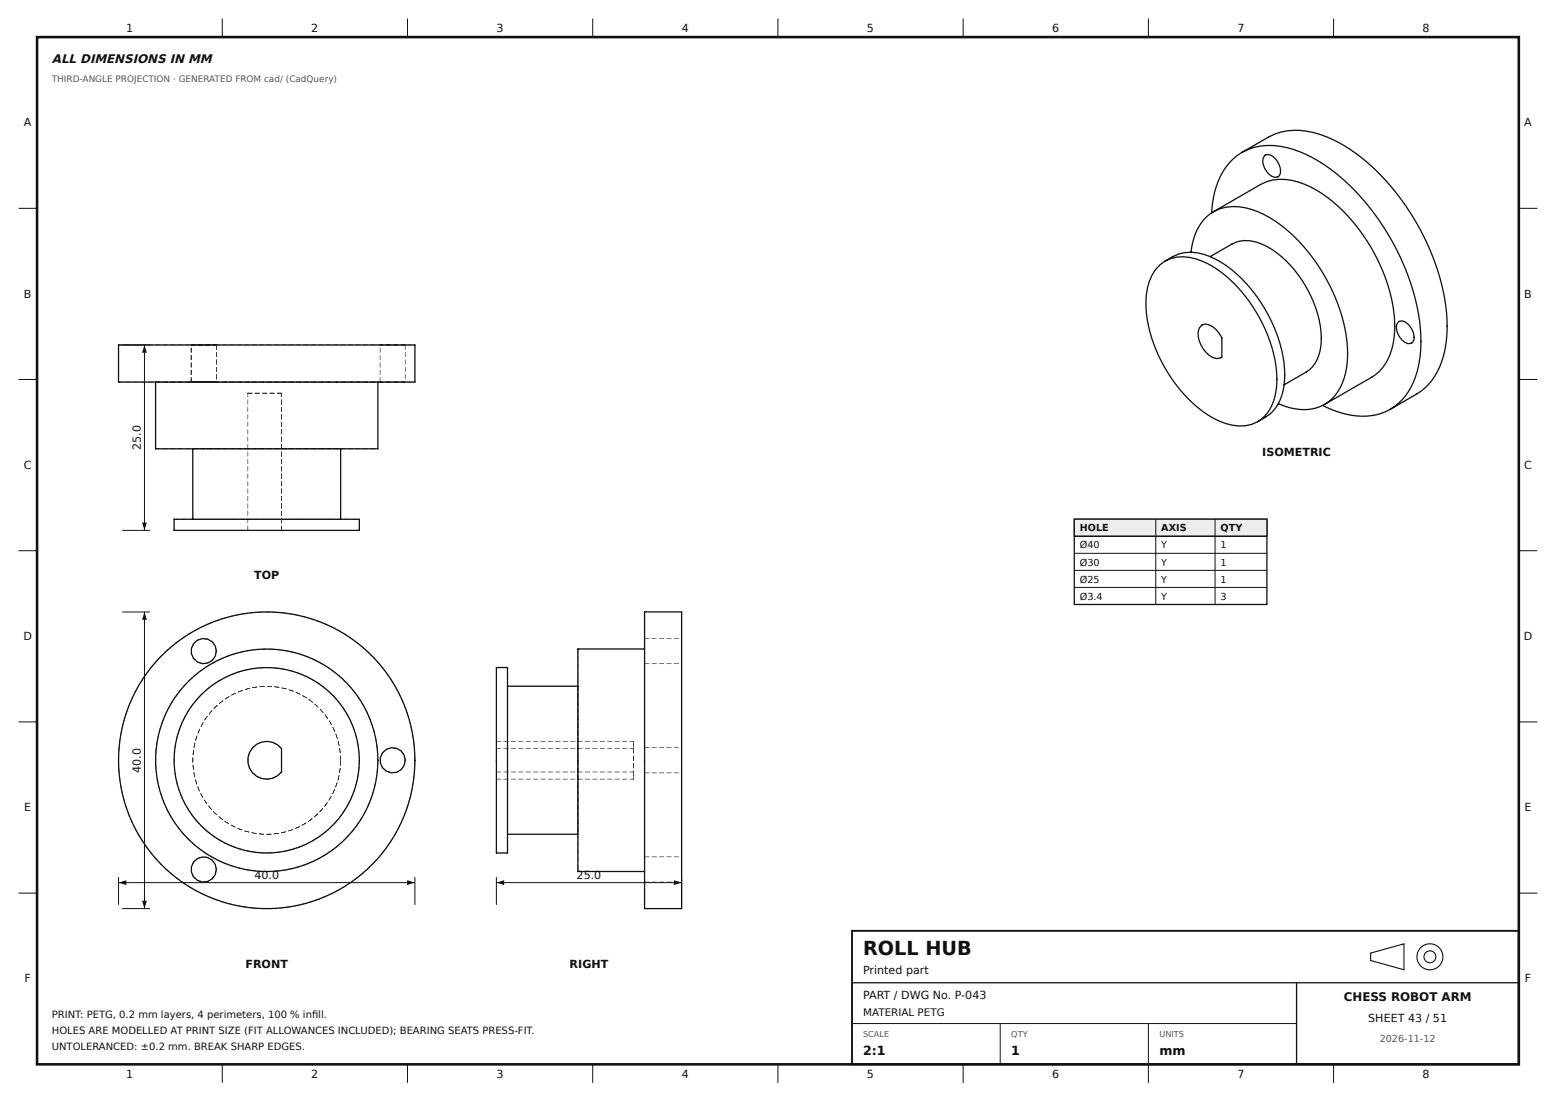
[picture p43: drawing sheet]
<svg xmlns="http://www.w3.org/2000/svg" width="420mm" height="297mm" viewBox="0 0 420 297" stroke-linecap="round" stroke-linejoin="round" font-family="sans-serif">
<defs><g id="words">
<text font-size="5.2" fill="#111" x="232.9" y="257.6">ROLL HUB</text>
<g font-size="3.4" fill="#111">
<text x="232.9" y="284.7">2:1</text>
<text x="272.9" y="284.7">1</text>
<text x="312.9" y="284.7">mm</text>
</g>
<text font-size="3.3" fill="#111" x="14" y="17">ALL DIMENSIONS IN MM</text>
<text font-size="3.2" fill="#111" x="362.7" y="270.1">CHESS ROBOT ARM</text>
<g font-size="3" fill="#111">
<text x="34" y="8.6">1</text>
<text x="84" y="8.6">2</text>
<text x="134" y="8.6">3</text>
<text x="184" y="8.6">4</text>
<text x="234" y="8.6">5</text>
<text x="284" y="8.6">6</text>
<text x="334" y="8.6">7</text>
<text x="383.9" y="8.6">8</text>
<text x="6.5" y="34.1">A</text>
<text x="411.4" y="34.1">A</text>
<text x="6.5" y="80.3">B</text>
<text x="411.4" y="80.3">B</text>
<text x="38" y="121.4" transform="rotate(-90 38 121.4)">25.0</text>
<text x="340.6" y="122.9">ISOMETRIC</text>
<text x="6.4" y="126.5">C</text>
<text x="411.3" y="126.5">C</text>
<text x="68.6" y="156.1">TOP</text>
<text x="6.3" y="172.7">D</text>
<text x="411.2" y="172.7">D</text>
<text x="38" y="208.4" transform="rotate(-90 38 208.4)">40.0</text>
<text x="6.5" y="218.8">E</text>
<text x="411.4" y="218.8">E</text>
<text x="68.6" y="237.1">40.0</text>
<text x="155.6" y="237.1">25.0</text>
<text x="66.2" y="261.1">FRONT</text>
<text x="153.7" y="261.1">RIGHT</text>
<text x="232.9" y="262.7">Printed part</text>
<text x="6.6" y="265">F</text>
<text x="232.9" y="269.6">PART / DWG No. P-043</text>
<text x="411.5" y="265">F</text>
<text x="369.3" y="275.6">SHEET 43 / 51</text>
<text x="34" y="290.9">1</text>
<text x="84" y="290.9">2</text>
<text x="134" y="290.9">3</text>
<text x="184" y="290.9">4</text>
<text x="234" y="290.9">5</text>
<text x="284" y="290.9">6</text>
<text x="334" y="290.9">7</text>
<text x="383.9" y="290.9">8</text>
</g>
<text font-size="2.8" fill="#111" x="232.9" y="274.1">MATERIAL PETG</text>
<g font-size="2.7" fill="#111">
<text x="14" y="274.7">PRINT: PETG, 0.2 mm layers, 4 perimeters, 100 % infll.</text>
<text x="84.2" y="274.7">i</text>
<text x="14" y="278.9">HOLES ARE MODELLED AT PRINT SIZE (FIT ALLOWANCES INCLUDED); BEARING SEATS PRESS-FIT.</text>
<text x="14" y="283.1">UNTOLERANCED: ±0.2 mm. BREAK SHARP EDGES.</text>
</g>
<g font-size="2.6" fill="#111">
<text x="291.4" y="143.4">HOLE</text>
<text x="313.4" y="143.4">AXIS</text>
<text x="329.4" y="143.4">QTY</text>
<text x="291.4" y="148">Ø40</text>
<text x="313.4" y="148">Y</text>
<text x="329.4" y="148">1</text>
<text x="291.4" y="152.6">Ø30</text>
<text x="313.4" y="152.6">Y</text>
<text x="329.4" y="152.6">1</text>
<text x="291.4" y="157.2">Ø25</text>
<text x="291.4" y="161.8">Ø3.4</text>
<text x="313.4" y="157.2">Y</text>
<text x="313.4" y="161.8">Y</text>
<text x="329.4" y="157.2">1</text>
<text x="329.4" y="161.8">3</text>
</g>
<text font-size="2.6" fill="#555" x="372.4" y="281.1">2026-11-12</text>
<text font-size="2.4" fill="#555" x="14" y="22">THIRD-ANGLE PROJECTION · GENERATED FROM cad/ (CadQuery)</text>
<g font-size="2.2" fill="#555">
<text x="232.9" y="279.6">SCALE</text>
<text x="272.9" y="279.6">QTY</text>
<text x="312.9" y="279.6">UNITS</text>
</g>
</g></defs>
<path d="M10 10h399.9v277.1h-399.9z" fill="none" stroke="#111" stroke-width=".7" stroke-linecap="butt"/>
<g fill="none" stroke="#111" stroke-width=".27">
<path d="M60 5v5M110 5v5M160 5v5M209.9 5v5M259.9 5v5M309.9 5v5M359.9 5v5M5 56.2h5M409.9 56.2h5M5 102.4h5M409.9 102.4h5M5 148.6h5"/>
<path d="M409.9 148.6h5M5 194.8h5M409.9 194.8h5M5 240.9h5M409.9 240.9h5M229.9 276.1h120M269.9 276.1v11M309.9 276.1v16M60 287.1v5M110 287.1v5M160 287.1v5M209.9 287.1v5"/>
<path d="M259.9 287.1v5M359.9 287.1v5"/>
</g>
<path d="M229.9 251.1h180v36h-180z" fill="none" stroke="#111" stroke-width=".5"/>
<path d="M229.9 265.1h180M349.9 265.1v22" fill="none" stroke="#111" stroke-width=".35"/>
<g fill="none" stroke="#111" stroke-width=".3">
<path d="M369.9 257.1l9-2.5v7l-9-2.5z"/>
<circle cx="385.9" cy="258.1" r="3.5"/>
<circle cx="385.9" cy="258.1" r="1.6"/>
</g>
<path d="M111.9 203.8l.1 .1v1.3zM111.8 201.8l.1 .1v1.3zM111.6 199.9h.1l.1 1.3zM111.2 197.9h.2l.1 1.3zM110.9 195.9l.3 1.3zM110.4 194l.3 1.3zM109.7 192.1l.5 1.3zM109.1 190.2l.5 1.3zM108.3 188.4l.5 1.2zM107.4 186.6l.6 1.2zM106.4 184.8l.7 1.2zM105.4 183.1l.7 1.2zM104.2 181.4l.8 1.2zM103 179.9l.9 1.1zM101.7 178.3l.9 1.1zM100.3 176.9l1 1zM98.9 175.5l1 1zM97.4 174.2l1 .9zM95.8 173l1.1 .8zM94.2 171.8l1.1 .8zM92.5 170.7l1.2 .8zM90.8 169.7l1.1 .7zM89 168.8l1.2 .7zM87.1 168l1.3 .6zM85.3 167.3l1.2 .5zM83.4 166.7l1.3 .5zM81.4 166.2l1.4 .4zM79.5 165.8l1.3 .3zM77.5 165.4l1.4 .3-1.3-.1zM75.5 165.2l1.4 .2-1.3-.1zM73.5 165.1l1.4 .1h-1.3zM71.5 165l1.4 .1-1.3 .1zM69.5 165.1h1.4l-1.3 .2zM67.5 165.3l1.4-.1-1.3 .2zM65.6 165.5l1.3-.1-1.3 .3zM63.6 165.9l1.3-.2-1.2 .3zM61.7 166.4l1.3-.3-1.3 .4zM59.7 166.9l1.3-.3-1.2 .5zM57.9 167.6l1.2-.4-1.2 .5zM56 168.3l1.3-.4-1.2 .6zM54.2 169.2l1.2-.5-1.1 .6zM52.4 170.1l1.2-.5-1.1 .6zM50.7 171.1l1.2-.6-1.1 .8zM49 172.2l1.2-.6-1.1 .8zM47.4 173.4l1.1-.7-1 .8zM45.9 174.7l1-.8-.9 .9zM44.4 176l1-.8-.9 .9zM43.3 177.1l.6-.5-.9 1zM42.4 178l.2 .1-1 .9zM41.1 179.5l.1 .1-.8 1zM39.9 181.1l.1 .1-.8 1zM38.7 182.7l.2 .1-.8 1.1zM37.7 184.4l.1 .1-.7 1.1zM36.7 186.2l.1 .1-.7 1.1zM35.8 187.9l.1 .2-.6 1.1zM35 189.8l.1 .1-.5 1.1zM34.2 191.6l.2 .1-.5 1.2zM33.6 193.5l.2 .1-.5 1.3zM33.1 195.5l.1 .1-.3 1.2zM32.7 197.4l.1 .1-.3 1.3zM32.3 199.4l.2 .1-.3 1.2zM32.1 201.4l.2 .1-.2 1.2zM32 203.4l.1 .1-.1 1.2zM31.9 205.4h.2l-.1 1.3zM32 207.4h.2v1.3zM32.2 209.4h.1l.1 1.3zM32.4 211.4h.2l.1 1.3zM32.8 213.3l.3 1.4zM33.3 215.3l.4 1.3zM33.8 217.2l.5 1.3zM34.5 219.1l.5 1.3zM35.2 220.9l.6 1.3zM36.1 222.8l.6 1.2zM37 224.5l.7 1.2zM38 226.3l.8 1.1zM39.1 227.9l.8 1.1zM40.3 229.5l.9 1.1zM41.6 231.1l.9 1zM42.9 232.6l1 .9zM44.3 234l1 .9zM45.8 235.3l1.1 .9zM47.3 236.6l1.1 .8zM48.9 237.8l1.2 .8zM50.6 238.9l1.2 .7zM52.3 239.9l1.2 .7zM54.1 240.9l1.2 .6zM55.9 241.7l1.3 .6zM57.8 242.5l1.2 .4zM59.6 243.1l1.3 .5zM61.6 243.7l1.3 .4zM63.5 244.2l1.3 .3zM65.5 244.5l1.3 .3-1.3-.1zM67.5 244.8l1.3 .2-1.3-.1zM69.4 245l1.4 .1h-1.3zM71.4 245l1.4 .1-1.3 .1zM73.4 245h1.4l-1.3 .2zM75.4 244.9l1.4-.1-1.3 .2zM77.4 244.7l1.4-.2-1.3 .3zM79.4 244.3l1.3-.2-1.2 .4zM81.4 243.9l1.3-.2-1.3 .4zM83.3 243.4l1.3-.3-1.2 .4zM85.2 242.8l1.3-.4-1.2 .5zM87 242.1l1.3-.5-1.2 .6zM88.9 241.3l1.2-.5-1.1 .6zM90.7 240.4l1.2-.6-1.1 .7zM92.4 239.4l1.2-.6-1.1 .7zM94.1 238.3l1.1-.7-1 .9zM95.7 237.2l1.1-.8-.9 .9zM97.3 235.9l1.1-.7-1 .9zM98.8 234.6l1-.8-.9 1zM101.1 232.4l.1 .1-.9 .9zM102.4 230.9l.2 .1-1 .9zM103.7 229.3l.1 .1-.8 1zM104.8 227.7l.2 .1-.8 1zM106 226l.1 .1-.8 1.1zM107 224.3l.1 .1-.7 1.1zM107.9 222.5l.1 .1-.6 1.2zM108.7 220.7l.1 .1-.6 1.2zM109.4 218.9h.2l-.6 1.2zM110.1 217h.1l-.5 1.2zM110.6 215l.2 .1-.4 1.2zM111.1 213.1l.1 .1-.3 1.2zM111.4 211.1l.2 .1-.3 1.2zM111.7 209.1l.1 .1-.2 1.3zM111.9 207.1l.1 .1-.2 1.3zM111.9 205.1l.2 .1-.2 1.3zM58.1 233.3l.3 1.3zM56.9 231.8l.4 .2 .5 .8zM55 231.2h1.1l.2 .3-1.2-.2zM53.1 231.6l1.3-.3-1.2 .5zM52.2 232.5l.5-.3-.5 .4-.3 .7zM51.6 233.9h.1v1.3zM51.9 235.8l.7 1.2-.4-.4zM53.1 237.3l1.3 .6-1.1-.3zM55 237.8l1.3-.1-.3 .2-.9 .1zM57.7 236.4l.1 .1-.5 .6-.4 .3 .4-.3zM58.3 234.5l.2 .1-.4 1.2zM109.1 203.8l.3 1.4zM107.9 202.3l.4 .2 .5 .8zM106 201.7l1.1 .1 .2 .2-1.2-.1zM104.1 202.2l1.3-.4-1.2 .5zM103.2 203l.4-.3-.4 .4-.3 .7zM102.6 204.4l.1 .1-.1 1.3zM102.9 206.4l.7 1.1-.4-.3zM104.1 207.9l1.3 .5-1.2-.3zM106 208.4l1.3-.2-.3 .2-.9 .1zM108.7 206.9l.1 .1-.5 .7-.4 .2 .4-.3zM109.3 205.1h.2l-.4 1.3zM58.1 174.4l.3 1.3zM56.9 172.9l.4 .1 .5 .9zM55 172.2l1.1 .1 .2 .2-1.2-.1zM53.1 172.7l1.3-.4-1.2 .6zM52.2 173.6l.5-.3-.5 .3-.3 .8zM51.6 175h.1v1.3zM51.9 176.9l.7 1.1-.4-.3zM53.1 178.4l1.3 .5-1.1-.2zM55 178.9l1.3-.1-.3 .2-.9 .1zM57.7 177.5h.1l-.5 .7-.4 .2 .4-.2zM58.3 175.6l.2 .1-.4 1.2zM101.9 205l.2 .1-.2 1.3zM101.8 207l.2 .1-.2 1.3zM101.7 209l.1 .1-.3 1.3zM101.3 211l.2 .1-.4 1.2zM100.8 212.9l.2 .1-.5 1.2zM100.2 214.9h.2l-.5 1.2zM99.5 216.7l.2 .1-.6 1.2zM98.7 218.5l.1 .1-.6 1.1zM97.7 220.3l.2 .1-.8 1.1zM96.7 222l.1 .1-.8 1zM95.5 223.6l.1 .1-.9 1zM94.2 225.1l.1 .1-.9 .9zM91.9 227.4l1-.8-.8 .9zM90.4 228.7l1.1-.8-1 .9zM88.8 229.9l1.1-.7-1 .8zM87.1 230.9l1.2-.6-1.1 .7zM85.3 231.9l1.2-.6-1.1 .7zM83.5 232.7l1.3-.5-1.2 .6zM81.7 233.4l1.2-.4-1.2 .6zM79.8 234l1.2-.3-1.2 .4zM77.8 234.4l1.3-.1-1.2 .3zM75.8 234.8l1.4-.1-1.3 .2zM73.8 235l1.4-.1-1.3 .2zM71.8 235l1.4 .1-1.3 .1zM69.8 235l1.4 .1h-1.3zM67.9 234.8l1.3 .2-1.3-.1zM65.9 234.4l1.3 .3-1.3-.1zM63.9 234l1.4 .3zM62 233.4l1.3 .4zM60.2 232.6l1.2 .6zM58.4 231.8l1.2 .6zM56.6 230.8l1.2 .7zM54.9 229.8l1.2 .7zM53.3 228.6l1.1 .8zM51.8 227.3l1 .9zM50.4 225.9l.9 .9zM49 224.4l.9 1zM47.8 222.8l.8 1.1zM46.6 221.2l.8 1.1zM45.6 219.5l.7 1.1zM44.7 217.7l.6 1.2zM43.9 215.8l.6 1.3zM43.3 213.9l.5 1.3zM42.8 212l.3 1.3zM42.4 210l.3 1.4zM42.1 208.1h.1l.1 1.3zM41.9 206.1h.2v1.3zM42 204.1h.1l-.1 1.3zM42.1 202.1h.1l-.1 1.3zM42.3 200.1l.2 .1-.3 1.2zM42.7 198.1l.2 .1-.4 1.3zM43.3 196.2l.1 .1-.4 1.2zM43.9 194.3l.2 .1-.5 1.2zM44.7 192.5l.1 .1-.6 1.1zM45.6 190.7l.1 .1-.6 1.1zM46.6 188.9l.1 .2-.7 1zM47.7 187.3l.2 .1-.8 1zM49 185.7l.1 .2-.9 .9zM50.3 184.2l.1 .2-.9 .9zM50.9 183.6l1-.7-.9 .9zM52.3 182.3l1.1-.7-1 .8zM53.9 181l1.1-.6-1 .8zM55.5 179.9l1.2-.6-1.1 .7zM57.2 178.9l1.2-.6-1.1 .7zM59 178l1.2-.5-1.1 .6zM60.8 177.2l1.3-.4-1.2 .5zM62.7 176.5l1.3-.3-1.2 .4zM64.7 175.9l1.3-.2-1.3 .4zM66.6 175.5l1.3-.1-1.2 .3zM68.6 175.2h1.3l-1.2 .2zM70.6 175.1h1.3l-1.3 .1zM72.6 175l1.3 .2h-1.3zM74.6 175.2l1.3 .2-1.3-.1zM76.6 175.4l1.3 .3-1.3-.1zM78.5 175.8l1.3 .3zM80.4 176.3l1.3 .4zM82.3 176.9l1.3 .5zM84.2 177.7l1.2 .6zM86 178.5l1.2 .7zM87.7 179.5l1.2 .8zM89.4 180.6l1.1 .9zM91 181.9l1 .9zM92.5 183.2l1 1zM93.9 184.6l.9 1zM95.2 186.1l.9 1.1zM96.4 187.7l.8 1.1zM97.5 189.4l.7 1.2zM98.5 191.1l.6 1.2zM99.3 192.9l.6 1.3zM100.1 194.8l.5 1.3zM100.7 196.7l.4 1.3zM101.2 198.6l.3 1.3zM101.6 200.6h.1l.1 1.3zM101.8 202.6h.2l-.1 1.3zM101.9 204.6h.1v.6zM91.8 203.8l.2 .1-.1 1.3zM91.6 201.9h.2v1.3zM91.2 199.9l.3 1.3zM90.6 198l.5 1.3zM89.8 196.2l.6 1.2zM88.8 194.4l.7 1.2zM87.7 192.8l.8 1.1zM86.3 191.3l1 1zM84.9 189.9l1 .9zM83.3 188.7l1.1 .8zM81.6 187.6l1.2 .7zM79.8 186.7l1.3 .6zM78 186l1.2 .5zM76 185.5l1.3 .4zM74.1 185.2l1.3 .2h-1.3zM72.1 185.1l1.3 .1h-1.3zM70.1 185.2l1.3-.1-1.3 .2zM68.1 185.5l1.3-.2-1.2 .3zM66.2 185.9l1.3-.2-1.3 .4zM64.3 186.6l1.2-.4-1.1 .6zM62.4 187.5l1.3-.5-1.1 .6zM60.8 188.5l1.1-.6-1 .7zM59.2 189.7l1-.7-.9 .8zM58 190.7l.7-.5-1 1zM57.1 191.6l.2 .2-.9 .9zM55.9 193.2l.1 .1-.8 1zM54.8 194.8l.1 .2-.7 1.1zM53.8 196.6l.2 .1-.6 1.2zM53.1 198.5l.1 .1-.4 1.2zM52.5 200.4l.2 .1-.4 1.2zM52.2 202.4h.1l-.2 1.3zM52 204.4h.1l-.1 1.3zM52 206.4h.2v1.3zM52.2 208.3l.2 .1 .2 1.3zM52.7 210.3l.4 1.3zM53.3 212.2l.6 1.2zM54.1 214l.7 1.2zM55.1 215.8l.8 1.1zM56.3 217.4l.9 1zM57.6 218.9l1 1zM59 220.3l1.1 .8zM60.6 221.5l1.2 .7zM62.3 222.5l1.2 .7-1-.4zM64.1 223.4l1.3 .5zM66 224.1l1.3 .4zM67.9 224.6l1.4 .3-1.3-.2zM69.9 224.9l1.3 .1h-1.2zM71.9 225h1.3l-1.2 .1zM73.9 224.9l1.3-.1-1.2 .2zM75.9 224.6l1.3-.2-1.3 .3zM77.8 224.1l1.3-.4-1.2 .5zM79.7 223.4l1.2-.5-1.1 .7zM81.5 222.5l1.2-.5-1.1 .7zM83.2 221.5l1.1-.7-1 .8zM84.8 220.3l1-.8-.9 .9zM87 218l.2 .2-1 .9zM88.2 216.5l.2 .1-.8 1zM89.3 214.8l.2 .1-.8 1zM90.2 213l.2 .1-.7 1.1zM90.9 211.1l.2 .1-.5 1.2zM91.4 209.2l.2 .1-.4 1.2zM91.8 207.2l.1 .1-.3 1.2zM91.9 205.2l.1 .1-.1 1.3zM91.8 203.8l.2 .1-.1 1.3zM91.6 201.9h.2v1.3zM91.2 199.9l.3 1.3zM90.6 198l.5 1.3zM89.8 196.2l.6 1.2zM88.8 194.4l.7 1.2zM87.7 192.8l.8 1.1zM86.3 191.3l1 1zM84.9 189.9l1 .9zM83.3 188.7l1.1 .8zM81.6 187.6l1.2 .7zM79.8 186.7l1.3 .6zM78 186l1.2 .5zM76 185.5l1.3 .4zM74.1 185.2l1.3 .2h-1.3zM72.1 185.1l1.3 .1h-1.3zM70.1 185.2l1.3-.1-1.3 .2zM68.1 185.5l1.3-.2-1.2 .3zM66.2 185.9l1.3-.2-1.3 .4zM64.3 186.6l1.2-.4-1.1 .6zM62.4 187.5l1.3-.5-1.1 .6zM60.8 188.5l1.1-.6-1 .7zM59.2 189.7l1-.7-.9 .8zM58 190.7l.7-.5-1 1zM57.1 191.6l.2 .2-.9 .9zM55.9 193.2l.1 .1-.8 1zM54.8 194.8l.1 .2-.7 1.1zM53.8 196.6l.2 .1-.6 1.2zM53.1 198.5l.1 .1-.4 1.2zM52.5 200.4l.2 .1-.4 1.2zM52.2 202.4h.1l-.2 1.3zM52 204.4h.1l-.1 1.3zM52 206.4h.2v1.3zM52.2 208.3l.2 .1 .2 1.3zM52.7 210.3l.4 1.3zM53.3 212.2l.6 1.2zM54.1 214l.7 1.2zM55.1 215.8l.8 1.1zM56.3 217.4l.9 1zM57.6 218.9l1 1zM59 220.3l1.1 .8zM60.6 221.5l1.2 .7zM62.3 222.5l1.2 .7-1-.4zM64.1 223.4l1.3 .5zM66 224.1l1.3 .4zM67.9 224.6l1.4 .3-1.3-.2zM69.9 224.9l1.3 .1h-1.2zM71.9 225h1.3l-1.2 .1zM73.9 224.9l1.3-.1-1.2 .2zM75.9 224.6l1.3-.2-1.3 .3zM77.8 224.1l1.3-.4-1.2 .5zM79.7 223.4l1.2-.5-1.1 .7zM81.5 222.5l1.2-.5-1.1 .7zM83.2 221.5l1.1-.7-1 .8zM84.8 220.3l1-.8-.9 .9zM87 218l.2 .2-1 .9zM88.2 216.5l.2 .1-.8 1zM89.3 214.8l.2 .1-.8 1zM90.2 213l.2 .1-.7 1.1zM90.9 211.1l.2 .1-.5 1.2zM91.4 209.2l.2 .1-.4 1.2zM91.8 207.2l.1 .1-.3 1.2zM91.9 205.2l.1 .1-.1 1.3zM96.9 203.8l.1 .1v1.3zM96.7 201.9h.1l.1 1.3zM96.3 199.9h.2l.2 1.3zM95.9 197.9l.4 1.3zM95.2 196l.5 1.3zM94.4 194.2l.6 1.2zM93.5 192.4l.7 1.2zM92.4 190.7l.8 1.2zM91.2 189.1l.9 1.1zM89.9 187.7l.9 1zM88.4 186.3l1 .9zM86.9 185l1.1 .9zM85.2 183.9l1.2 .8zM83.5 182.9l1.2 .7zM81.7 182l1.2 .6zM79.8 181.3l1.3 .5zM77.9 180.8l1.3 .4zM76 180.4l1.3 .3-1.3-.2zM74 180.1l1.3 .2h-1.3zM72 180l1.3 .1-1.3 .1zM70 180.1h1.3l-1.3 .2zM68 180.4l1.3-.2-1.2 .3zM66 180.7l1.4-.2-1.3 .4zM64.1 181.3l1.3-.3-1.2 .4zM62.2 182l1.3-.4-1.2 .5zM60.4 182.8l1.3-.5-1.2 .7zM58.7 183.8l1.2-.6-1.1 .8zM57.1 184.9l1.1-.6-1 .8zM55.5 186.2l1-.8-.9 .9zM54.4 187.2l.6-.5-1 1zM53.5 188.2l.1 .1-.9 .9zM52.2 189.7l.1 .1-.8 1zM51 191.3l.2 .1-.8 1.1zM50 193l.1 .1-.6 1.1zM49.1 194.8l.2 .1-.6 1.2zM48.4 196.7l.1 .1-.5 1.2zM47.8 198.6l.1 .1-.4 1.2zM47.4 200.5l.1 .1-.3 1.3zM47.1 202.5l.1 .1-.2 1.3zM46.9 204.5l.2 .1-.1 1.3zM47 206.5l.1 .1v1.3zM47.2 208.5l.1 .1 .1 1.2zM47.6 210.5l.3 1.3zM48.1 212.4l.4 1.3zM48.7 214.3l.6 1.2zM49.5 216.1l.7 1.2zM50.5 217.9l.7 1.1zM51.6 219.5l.8 1.1zM52.8 221.1l.9 1.1zM54.1 222.6l1 1zM55.6 224l1.1 .8zM57.2 225.2l1.1 .8zM58.8 226.3l1.2 .7zM60.6 227.3l1.2 .6zM62.4 228.2l1.3 .5zM64.3 228.8l1.3 .5zM66.2 229.4l1.3 .3zM68.2 229.7l1.3 .3-1.3-.1zM70.1 230l1.4 .1h-1.3zM72.1 230l1.4 .1-1.3 .1zM74.1 229.9h1.4l-1.3 .2zM76.1 229.7l1.3-.2-1.2 .3zM78.1 229.2l1.3-.2-1.2 .4zM80 228.7l1.3-.4-1.2 .5zM81.8 228l1.3-.5-1.2 .6zM83.6 227.1l1.2-.6-1 .7zM85.4 226.1l1.1-.7-1 .8zM87 224.9l1.1-.7-1 .9zM88.6 223.7l1-.8-.9 .9zM90.8 221.4l.1 .1-.9 .9zM92 219.8l.2 .2-.9 .9zM93.2 218.2l.1 .1-.8 1zM94.2 216.4l.1 .1-.7 1.1zM95 214.6l.1 .1-.6 1.2zM95.7 212.8h.1l-.5 1.2zM96.2 210.8l.2 .1-.4 1.2zM96.6 208.9h.2l-.4 1.3zM96.8 206.9l.2 .1-.2 1.2zM96.9 205l.2 .1-.2 1.1zM75 201.1l1 .9zM73.3 200.1l1.2 .6zM71.3 200l.8-.1 .5 .2-1.2 .1zM69.4 200.6l1.3-.4-1.2 .6zM68.1 201.6l.8-.5-.9 1zM67.5 202.6l.1 .1-.2 .2-.3 .9zM66.9 204.5h.1l-.1 1.3zM67.1 206.4l.5 1.3-.3-.4zM68 208.2l1 1-.9-.6zM69.5 209.5l1.2 .6zM71.4 210l1.3 .1-.6 .2-.7-.1zM73.3 209.9l1.3-.5-1 .6zM75.1 209l.9-.8-.8 .9zM75.9 201.9h.2l-.1 1.3zM75.9 203.9h.2l-.1 1.3zM75.9 205.9h.2l-.1 1.3zM75.9 207.9h.2l-.1 .5z" fill="#333"/>
<g fill="none" stroke="#111" stroke-width=".35">
<path d="M68.2 201.7a5.1 5.1 0 0 1 7.8 .2v6.4a5.1 5.1 0 0 1-7.3 .7 5.1 5.1 0 0 1-.5-7.3z"/>
<circle cx="55" cy="175.6" r="3.4"/>
<circle cx="72" cy="205.1" r="40"/>
<circle cx="72" cy="205.1" r="30"/>
<circle cx="72" cy="205.1" r="25"/>
<circle cx="106" cy="205.1" r="3.4"/>
<circle cx="55" cy="234.6" r="3.4"/>
</g>
<path d="M31.9 93l1.4 .1-1.3 .1zM33.9 93l1.4 .1-1.3 .1zM35.9 93l1.4 .1-1.3 .1zM37.9 93l1.4 .1-1.3 .1zM39.9 93l1.4 .1-1.3 .1zM41.9 93l1.4 .1-1.3 .1zM43.9 93l1.4 .1-1.3 .1zM45.9 93l1.4 .1-1.3 .1zM47.9 93l1.4 .1-1.3 .1zM49.9 93l1.4 .1-1.3 .1zM51.9 93l1.4 .1-1.3 .1zM53.9 93l1.4 .1-1.3 .1zM55.9 93l1.4 .1-1.3 .1zM57.9 93l1.4 .1-1.3 .1zM59.9 93l1.4 .1-1.3 .1zM61.9 93l1.4 .1-1.3 .1zM63.9 93l1.4 .1-1.3 .1zM65.9 93l1.4 .1-1.3 .1zM67.9 93l1.4 .1-1.3 .1zM69.9 93l1.4 .1-1.3 .1zM71.9 93l1.4 .1-1.3 .1zM73.9 93l1.4 .1-1.3 .1zM75.9 93l1.4 .1-1.3 .1zM77.9 93l1.4 .1-1.3 .1zM79.9 93l1.4 .1-1.3 .1zM81.9 93l1.4 .1-1.3 .1zM83.9 93l1.4 .1-1.3 .1zM85.9 93l1.4 .1-1.3 .1zM87.9 93l1.4 .1-1.3 .1zM89.9 93l1.4 .1-1.3 .1zM91.9 93l1.4 .1-1.3 .1zM93.9 93l1.4 .1-1.3 .1zM95.9 93l1.4 .1-1.3 .1zM97.9 93l1.4 .1-1.3 .1zM99.9 93l1.4 .1-1.3 .1zM101.9 93l1.4 .1-1.3 .1zM103.9 93l1.4 .1-1.3 .1zM105.9 93l1.4 .1-1.3 .1zM107.9 93l1.4 .1-1.3 .1zM109.9 93l1.4 .1-1.3 .1zM57.1 93l1.4 .1-1.3 .1zM55.1 93l1.4 .1-1.3 .1zM53.1 93l1.4 .1-1.3 .1zM51.5 93l1 .1-.9 .1zM51.5 93l1.4 .1-1.3 .1zM53.5 93l1.4 .1-1.3 .1zM55.5 93l1.4 .1-1.3 .1zM57.5 93l1 .1-.9 .1zM108.1 93l1.4 .1-1.3 .1zM106.1 93l1.4 .1-1.3 .1zM104.1 93l1.4 .1-1.3 .1zM102.5 93l1 .1-.9 .1zM102.5 93l1.4 .1-1.3 .1zM104.5 93l1.4 .1-1.3 .1zM106.5 93l1.4 .1-1.3 .1zM108.5 93l1 .1-.9 .1zM57.1 93l1.4 .1-1.3 .1zM55.1 93l1.4 .1-1.3 .1zM53.1 93l1.4 .1-1.3 .1zM51.5 93l1 .1-.9 .1zM51.5 93l1.4 .1-1.3 .1zM53.5 93l1.4 .1-1.3 .1zM55.5 93l1.4 .1-1.3 .1zM57.5 93l1 .1-.9 .1zM31.9 103l1.4 .1-1.3 .1zM33.9 103l1.4 .1-1.3 .1zM35.9 103l1.4 .1-1.3 .1zM37.9 103l1.4 .1-1.3 .1zM39.9 103l1.4 .1-1.3 .1zM41.9 103l1.4 .1-1.3 .1zM43.9 103l1.4 .1-1.3 .1zM45.9 103l1.4 .1-1.3 .1zM47.9 103l1.4 .1-1.3 .1zM49.9 103l1.4 .1-1.3 .1zM51.9 103l1.4 .1-1.3 .1zM53.9 103l1.4 .1-1.3 .1zM55.9 103l1.4 .1-1.3 .1zM57.9 103l1.4 .1-1.3 .1zM59.9 103l1.4 .1-1.3 .1zM61.9 103l1.4 .1-1.3 .1zM63.9 103l1.4 .1-1.3 .1zM65.9 103l1.4 .1-1.3 .1zM67.9 103l1.4 .1-1.3 .1zM69.9 103l1.4 .1-1.3 .1zM71.9 103l1.4 .1-1.3 .1zM73.9 103l1.4 .1-1.3 .1zM75.9 103l1.4 .1-1.3 .1zM77.9 103l1.4 .1-1.3 .1zM79.9 103l1.4 .1-1.3 .1zM81.9 103l1.4 .1-1.3 .1zM83.9 103l1.4 .1-1.3 .1zM85.9 103l1.4 .1-1.3 .1zM87.9 103l1.4 .1-1.3 .1zM89.9 103l1.4 .1-1.3 .1zM91.9 103l1.4 .1-1.3 .1zM93.9 103l1.4 .1-1.3 .1zM95.9 103l1.4 .1-1.3 .1zM97.9 103l1.4 .1-1.3 .1zM99.9 103l1.4 .1-1.3 .1zM101.9 103l1.4 .1-1.3 .1zM103.9 103l1.4 .1-1.3 .1zM105.9 103l1.4 .1-1.3 .1zM107.9 103l1.4 .1-1.3 .1zM109.9 103l1.4 .1-1.3 .1zM58.3 93l.2 .1-.1 1.3zM58.3 95l.2 .1-.1 1.3zM58.3 97l.2 .1-.1 1.3zM58.3 99l.2 .1-.1 1.3zM58.3 101l.2 .1-.1 1.3zM57.1 103l1.4 .1-1.3 .1zM55.1 103l1.4 .1-1.3 .1zM53.1 103l1.4 .1-1.3 .1zM51.5 103l1 .1-.9 .1zM51.5 103l1.4 .1-1.3 .1zM53.5 103l1.4 .1-1.3 .1zM55.5 103l1.4 .1-1.3 .1zM57.5 103l1 .1-.9 .1zM109.3 93l.2 .1-.1 1.3zM109.3 95l.2 .1-.1 1.3zM109.3 97l.2 .1-.1 1.3zM109.3 99l.2 .1-.1 1.3zM109.3 101l.2 .1-.1 1.3zM108.1 103l1.4 .1-1.3 .1zM106.1 103l1.4 .1-1.3 .1zM104.1 103l1.4 .1-1.3 .1zM102.5 103l1 .1-.9 .1zM102.5 103l1.4 .1-1.3 .1zM104.5 103l1.4 .1-1.3 .1zM106.5 103l1.4 .1-1.3 .1zM108.5 103l1 .1-.9 .1zM58.3 93l.2 .1-.1 1.3zM58.3 95l.2 .1-.1 1.3zM58.3 97l.2 .1-.1 1.3zM58.3 99l.2 .1-.1 1.3zM58.3 101l.2 .1-.1 1.3zM57.1 103l1.4 .1-1.3 .1zM55.1 103l1.4 .1-1.3 .1zM53.1 103l1.4 .1-1.3 .1zM51.5 103l1 .1-.9 .1zM51.5 103l1.4 .1-1.3 .1zM53.5 103l1.4 .1-1.3 .1zM55.5 103l1.4 .1-1.3 .1zM57.5 103l1 .1-.9 .1zM100.7 103l1.4 .1-1.3 .1zM98.7 103l1.4 .1-1.3 .1zM96.7 103l1.4 .1-1.3 .1zM94.7 103l1.4 .1-1.3 .1zM92.7 103l1.4 .1-1.3 .1zM90.7 103l1.4 .1-1.3 .1zM88.7 103l1.4 .1-1.3 .1zM86.7 103l1.4 .1-1.3 .1zM84.7 103l1.4 .1-1.3 .1zM82.7 103l1.4 .1-1.3 .1zM80.7 103l1.4 .1-1.3 .1zM78.7 103l1.4 .1-1.3 .1zM76.7 103l1.4 .1-1.3 .1zM74.7 103l1.4 .1-1.3 .1zM72.7 103l1.4 .1-1.3 .1zM70.7 103l1.4 .1-1.3 .1zM68.7 103l1.4 .1-1.3 .1zM66.7 103l1.4 .1-1.3 .1zM64.7 103l1.4 .1-1.3 .1zM62.7 103l1.4 .1-1.3 .1zM60.7 103l1.4 .1-1.3 .1zM58.7 103l1.4 .1-1.3 .1zM56.7 103l1.4 .1-1.3 .1zM54.7 103l1.4 .1-1.3 .1zM52.7 103l1.4 .1-1.3 .1zM50.7 103l1.4 .1-1.3 .1zM48.7 103l1.4 .1-1.3 .1zM46.7 103l1.4 .1-1.3 .1zM44.7 103l1.4 .1-1.3 .1zM42.7 103l1.4 .1-1.3 .1zM41.9 103l1.4 .1-1.3 .1zM43.9 103l1.4 .1-1.3 .1zM45.9 103l1.4 .1-1.3 .1zM47.9 103l1.4 .1-1.3 .1zM49.9 103l1.4 .1-1.3 .1zM51.9 103l1.4 .1-1.3 .1zM53.9 103l1.4 .1-1.3 .1zM55.9 103l1.4 .1-1.3 .1zM57.9 103l1.4 .1-1.3 .1zM59.9 103l1.4 .1-1.3 .1zM61.9 103l1.4 .1-1.3 .1zM63.9 103l1.4 .1-1.3 .1zM65.9 103l1.4 .1-1.3 .1zM67.9 103l1.4 .1-1.3 .1zM69.9 103l1.4 .1-1.3 .1zM71.9 103l1.4 .1-1.3 .1zM73.9 103l1.4 .1-1.3 .1zM75.9 103l1.4 .1-1.3 .1zM77.9 103l1.4 .1-1.3 .1zM79.9 103l1.4 .1-1.3 .1zM81.9 103l1.4 .1-1.3 .1zM83.9 103l1.4 .1-1.3 .1zM85.9 103l1.4 .1-1.3 .1zM87.9 103l1.4 .1-1.3 .1zM89.9 103l1.4 .1-1.3 .1zM91.9 103l1.4 .1-1.3 .1zM93.9 103l1.4 .1-1.3 .1zM95.9 103l1.4 .1-1.3 .1zM97.9 103l1.4 .1-1.3 .1zM99.9 103l1.4 .1-1.3 .1zM41.9 121l1.4 .1-1.3 .1zM43.9 121l1.4 .1-1.3 .1zM45.9 121l1.4 .1-1.3 .1zM47.9 121l1.4 .1-1.3 .1zM49.9 121l1.4 .1-1.3 .1zM51.9 121l1.4 .1-1.3 .1zM53.9 121l1.4 .1-1.3 .1zM55.9 121l1.4 .1-1.3 .1zM57.9 121l1.4 .1-1.3 .1zM59.9 121l1.4 .1-1.3 .1zM61.9 121l1.4 .1-1.3 .1zM63.9 121l1.4 .1-1.3 .1zM65.9 121l1.4 .1-1.3 .1zM67.9 121l1.4 .1-1.3 .1zM69.9 121l1.4 .1-1.3 .1zM71.9 121l1.4 .1-1.3 .1zM73.9 121l1.4 .1-1.3 .1zM75.9 121l1.4 .1-1.3 .1zM77.9 121l1.4 .1-1.3 .1zM79.9 121l1.4 .1-1.3 .1zM81.9 121l1.4 .1-1.3 .1zM83.9 121l1.4 .1-1.3 .1zM85.9 121l1.4 .1-1.3 .1zM87.9 121l1.4 .1-1.3 .1zM89.9 121l1.4 .1-1.3 .1zM91.9 121l1.4 .1-1.3 .1zM93.9 121l1.4 .1-1.3 .1zM95.9 121l1.4 .1-1.3 .1zM97.9 121l1.4 .1-1.3 .1zM99.9 121l1.4 .1-1.3 .1zM90.7 121l1.3 .1-1.3 .1zM88.7 121l1.3 .1-1.3 .1zM86.7 121l1.3 .1-1.3 .1zM84.7 121l1.3 .1-1.3 .1zM82.7 121l1.3 .1-1.3 .1zM80.7 121l1.3 .1-1.3 .1zM78.7 121l1.3 .1-1.3 .1zM76.7 121l1.3 .1-1.3 .1zM74.7 121l1.3 .1-1.3 .1zM72.7 121l1.3 .1-1.3 .1zM70.7 121l1.3 .1-1.3 .1zM68.7 121l1.3 .1-1.3 .1zM66.7 121l1.3 .1-1.3 .1zM64.7 121l1.3 .1-1.3 .1zM62.7 121l1.3 .1-1.3 .1zM60.7 121l1.3 .1-1.3 .1zM58.7 121l1.3 .1-1.3 .1zM56.7 121l1.3 .1-1.3 .1zM54.7 121l1.3 .1-1.3 .1zM52.7 121l1.3 .1-1.3 .1zM52 121l1.3 .1-1.3 .1zM54 121l1.3 .1-1.3 .1zM56 121l1.3 .1-1.3 .1zM58 121l1.3 .1-1.3 .1zM60 121l1.3 .1-1.3 .1zM62 121l1.3 .1-1.3 .1zM64 121l1.3 .1-1.3 .1zM66 121l1.3 .1-1.3 .1zM68 121l1.3 .1-1.3 .1zM70 121l1.3 .1-1.3 .1zM72 121l1.3 .1-1.3 .1zM74 121l1.3 .1-1.3 .1zM76 121l1.3 .1-1.3 .1zM78 121l1.3 .1-1.3 .1zM80 121l1.3 .1-1.3 .1zM82 121l1.3 .1-1.3 .1zM84 121l1.3 .1-1.3 .1zM86 121l1.3 .1-1.3 .1zM88 121l1.3 .1-1.3 .1zM90 121l1.3 .1-1.3 .1zM90.7 140l1.3 .1-1.3 .1zM88.7 140l1.3 .1-1.3 .1zM86.7 140l1.3 .1-1.3 .1zM84.7 140l1.3 .1-1.3 .1zM82.7 140l1.3 .1-1.3 .1zM80.7 140l1.3 .1-1.3 .1zM78.7 140l1.3 .1-1.3 .1zM76.7 140l1.3 .1-1.3 .1zM74.7 140l1.3 .1-1.3 .1zM72.7 140l1.3 .1-1.3 .1zM70.7 140l1.3 .1-1.3 .1zM68.7 140l1.3 .1-1.3 .1zM66.7 140l1.3 .1-1.3 .1zM64.7 140l1.3 .1-1.3 .1zM62.7 140l1.3 .1-1.3 .1zM60.7 140l1.3 .1-1.3 .1zM58.7 140l1.3 .1-1.3 .1zM56.7 140l1.3 .1-1.3 .1zM54.7 140l1.3 .1-1.3 .1zM52.7 140l1.3 .1-1.3 .1zM52 140l1.3 .1-1.3 .1zM54 140l1.3 .1-1.3 .1zM56 140l1.3 .1-1.3 .1zM58 140l1.3 .1-1.3 .1zM60 140l1.3 .1-1.3 .1zM62 140l1.3 .1-1.3 .1zM64 140l1.3 .1-1.3 .1zM66 140l1.3 .1-1.3 .1zM68 140l1.3 .1-1.3 .1zM70 140l1.3 .1-1.3 .1zM72 140l1.3 .1-1.3 .1zM74 140l1.3 .1-1.3 .1zM76 140l1.3 .1-1.3 .1zM78 140l1.3 .1-1.3 .1zM80 140l1.3 .1-1.3 .1zM82 140l1.3 .1-1.3 .1zM84 140l1.3 .1-1.3 .1zM86 140l1.3 .1-1.3 .1zM88 140l1.3 .1-1.3 .1zM90 140l1.3 .1-1.3 .1zM46.9 140l1.4 .1-1.3 .1zM48.9 140l1.4 .1-1.3 .1zM50.9 140l1.4 .1-1.3 .1zM52.9 140l1.4 .1-1.3 .1zM54.9 140l1.4 .1-1.3 .1zM56.9 140l1.4 .1-1.3 .1zM58.9 140l1.4 .1-1.3 .1zM60.9 140l1.4 .1-1.3 .1zM62.9 140l1.4 .1-1.3 .1zM64.9 140l1.4 .1-1.3 .1zM66.9 140l1.4 .1-1.3 .1zM68.9 140l1.4 .1-1.3 .1zM70.9 140l1.4 .1-1.3 .1zM72.9 140l1.4 .1-1.3 .1zM74.9 140l1.4 .1-1.3 .1zM76.9 140l1.4 .1-1.3 .1zM78.9 140l1.4 .1-1.3 .1zM80.9 140l1.4 .1-1.3 .1zM82.9 140l1.4 .1-1.3 .1zM84.9 140l1.4 .1-1.3 .1zM86.9 140l1.4 .1-1.3 .1zM88.9 140l1.4 .1-1.3 .1zM90.9 140l1.4 .1-1.3 .1zM92.9 140l1.4 .1-1.3 .1zM94.9 140l1.4 .1-1.3 .1zM46.9 143l1.4 .1-1.3 .1zM48.9 143l1.4 .1-1.3 .1zM50.9 143l1.4 .1-1.3 .1zM52.9 143l1.4 .1-1.3 .1zM54.9 143l1.4 .1-1.3 .1zM56.9 143l1.4 .1-1.3 .1zM58.9 143l1.4 .1-1.3 .1zM60.9 143l1.4 .1-1.3 .1zM62.9 143l1.4 .1-1.3 .1zM64.9 143l1.4 .1-1.3 .1zM66.9 143l1.4 .1-1.3 .1zM68.9 143l1.4 .1-1.3 .1zM70.9 143l1.4 .1-1.3 .1zM72.9 143l1.4 .1-1.3 .1zM74.9 143l1.4 .1-1.3 .1zM76.9 143l1.4 .1-1.3 .1zM78.9 143l1.4 .1-1.3 .1zM80.9 143l1.4 .1-1.3 .1zM82.9 143l1.4 .1-1.3 .1zM84.9 143l1.4 .1-1.3 .1zM86.9 143l1.4 .1-1.3 .1zM88.9 143l1.4 .1-1.3 .1zM90.9 143l1.4 .1-1.3 .1zM92.9 143l1.4 .1-1.3 .1zM94.9 143l1.4 .1-1.3 .1zM74.7 143l1.4 .1-1.3 .1zM72.7 143l1.4 .1-1.3 .1zM70.7 143l1.4 .1-1.3 .1zM68.7 143l1.4 .1-1.3 .1zM66.8 143l1.3 .1-1.2 .1zM66.8 143l1.4 .1-1.3 .1zM68.8 143l1.4 .1-1.3 .1zM70.8 143l1.4 .1-1.3 .1zM72.8 143l1.4 .1-1.3 .1zM74.8 143l1.3 .1-1.2 .1zM74.7 106l1.4 .1-1.3 .1zM72.7 106l1.4 .1-1.3 .1zM70.7 106l1.4 .1-1.3 .1zM68.7 106l1.4 .1-1.3 .1zM66.8 106l1.3 .1-1.2 .1zM66.8 106l1.4 .1-1.3 .1zM68.8 106l1.4 .1-1.3 .1zM70.8 106l1.4 .1-1.3 .1zM72.8 106l1.4 .1-1.3 .1zM74.8 106l1.3 .1-1.2 .1zM75.9 141.8l.2 .1-.1 1.3zM75.9 139.8l.2 .1-.1 1.3zM75.9 137.8l.2 .1-.1 1.3zM75.9 135.8l.2 .1-.1 1.3zM75.9 133.8l.2 .1-.1 1.3zM75.9 131.8l.2 .1-.1 1.3zM75.9 129.8l.2 .1-.1 1.3zM75.9 127.8l.2 .1-.1 1.3zM75.9 125.8l.2 .1-.1 1.3zM75.9 123.8l.2 .1-.1 1.3zM75.9 121.8l.2 .1-.1 1.3zM75.9 119.8l.2 .1-.1 1.3zM75.9 117.8l.2 .1-.1 1.3zM75.9 115.8l.2 .1-.1 1.3zM75.9 113.8l.2 .1-.1 1.3zM75.9 111.8l.2 .1-.1 1.3zM75.9 109.8l.2 .1-.1 1.3zM75.9 107.8l.2 .1-.1 1.3zM75.9 106l.2 .1-.1 1.1zM75.9 141.8l.2 .1-.1 1.3zM75.9 139.8l.2 .1-.1 1.3zM75.9 137.8l.2 .1-.1 1.3zM75.9 135.8l.2 .1-.1 1.3zM75.9 133.8l.2 .1-.1 1.3zM75.9 131.8l.2 .1-.1 1.3zM75.9 129.8l.2 .1-.1 1.3zM75.9 127.8l.2 .1-.1 1.3zM75.9 125.8l.2 .1-.1 1.3zM75.9 123.8l.2 .1-.1 1.3zM75.9 121.8l.2 .1-.1 1.3zM75.9 119.8l.2 .1-.1 1.3zM75.9 117.8l.2 .1-.1 1.3zM75.9 115.8l.2 .1-.1 1.3zM75.9 113.8l.2 .1-.1 1.3zM75.9 111.8l.2 .1-.1 1.3zM75.9 109.8l.2 .1-.1 1.3zM75.9 107.8l.2 .1-.1 1.3zM75.9 106l.2 .1-.1 1.1zM51.5 101.8l.2 .1-.1 1.3zM51.5 99.8l.2 .1-.1 1.3zM51.5 97.8l.2 .1-.1 1.3zM51.5 95.8l.2 .1-.1 1.3zM51.5 93.8l.2 .1-.1 1.3zM102.5 101.8l.2 .1-.1 1.3zM102.5 99.8l.2 .1-.1 1.3zM102.5 97.8l.2 .1-.1 1.3zM102.5 95.8l.2 .1-.1 1.3zM102.5 93.8l.2 .1-.1 1.3zM51.5 101.8l.2 .1-.1 1.3zM51.5 99.8l.2 .1-.1 1.3zM51.5 97.8l.2 .1-.1 1.3zM51.5 95.8l.2 .1-.1 1.3zM51.5 93.8l.2 .1-.1 1.3zM66.8 141.8l.2 .1-.1 1.3zM66.8 139.8l.2 .1-.1 1.3zM66.8 137.8l.2 .1-.1 1.3zM66.8 135.8l.2 .1-.1 1.3zM66.8 133.8l.2 .1-.1 1.3zM66.8 131.8l.2 .1-.1 1.3zM66.8 129.8l.2 .1-.1 1.3zM66.8 127.8l.2 .1-.1 1.3zM66.8 125.8l.2 .1-.1 1.3zM66.8 123.8l.2 .1-.1 1.3zM66.8 121.8l.2 .1-.1 1.3zM66.8 119.8l.2 .1-.1 1.3zM66.8 117.8l.2 .1-.1 1.3zM66.8 115.8l.2 .1-.1 1.3zM66.8 113.8l.2 .1-.1 1.3zM66.8 111.8l.2 .1-.1 1.3zM66.8 109.8l.2 .1-.1 1.3zM66.8 107.8l.2 .1-.1 1.3zM66.8 106l.2 .1-.1 1.1z" fill="#333"/>
<path d="M32 93.1h80v10h-80zM42 103.1v18h60v-18M52 121.1v19M91.9 121.1v19M47 140.1h50v3h-50z" fill="none" stroke="#111" stroke-width=".35"/>
<path d="M183.9 165l.1 .1v1.3zM183.9 167l.1 .1v1.3zM183.9 169l.1 .1v1.3zM183.9 171l.1 .1v1.3zM183.9 173l.1 .1v1.3zM183.9 175l.1 .1v1.3zM183.9 177l.1 .1v1.3zM183.9 179l.1 .1v1.3zM183.9 181l.1 .1v1.3zM183.9 183l.1 .1v1.3zM183.9 185l.1 .1v1.3zM183.9 187l.1 .1v1.3zM183.9 189l.1 .1v1.3zM183.9 191l.1 .1v1.3zM183.9 193l.1 .1v1.3zM183.9 195l.1 .1v1.3zM183.9 197l.1 .1v1.3zM183.9 199l.1 .1v1.3zM183.9 201l.1 .1v1.3zM183.9 203l.1 .1v1.3zM183.9 205l.1 .1v1.3zM183.9 207l.1 .1v1.3zM183.9 209l.1 .1v1.3zM183.9 211l.1 .1v1.3zM183.9 213l.1 .1v1.3zM183.9 215l.1 .1v1.3zM183.9 217l.1 .1v1.3zM183.9 219l.1 .1v1.3zM183.9 221l.1 .1v1.3zM183.9 223l.1 .1v1.3zM183.9 225l.1 .1v1.3zM183.9 227l.1 .1v1.3zM183.9 229l.1 .1v1.3zM183.9 231l.1 .1v1.3zM183.9 233l.1 .1v1.3zM183.9 235l.1 .1v1.3zM183.9 237l.1 .1v1.3zM183.9 239l.1 .1v1.3zM183.9 241l.1 .1v1.3zM183.9 243l.1 .1v1.3zM183.9 233.3h.1v1.3zM183.9 231.3h.1v1.3zM183.9 231.1h.1v1.3zM183.9 233.1h.1v1.3zM183.9 235.1h.1v1.3zM183.9 237.1h.1v.9zM183.9 236.7h.1v1.3zM183.9 234.7h.1v1.3zM183.9 203.8l.1 .1v1.3zM183.9 201.8l.1 .1v1.3zM183.9 201.6l.1 .1v1.3zM183.9 203.6l.1 .1v1.3zM183.9 205.6l.1 .1v1.3zM183.9 207.6l.1 .1v.9zM183.9 207.2l.1 .1v1.3zM183.9 205.2l.1 .1v1.3zM183.9 174.4h.1v1.3zM183.9 172.4h.1v1.3zM183.9 172.2h.1v1.3zM183.9 174.2h.1v1.3zM183.9 176.2h.1v1.3zM183.9 178.2h.1v.9zM183.9 177.8h.1v1.3zM183.9 175.8h.1v1.3zM173.9 165l.1 .1v1.3zM173.9 167l.1 .1v1.3zM173.9 169l.1 .1v1.3zM173.9 171l.1 .1v1.3zM173.9 173l.1 .1v1.3zM173.9 175l.1 .1v1.3zM173.9 177l.1 .1v1.3zM173.9 179l.1 .1v1.3zM173.9 181l.1 .1v1.3zM173.9 183l.1 .1v1.3zM173.9 185l.1 .1v1.3zM173.9 187l.1 .1v1.3zM173.9 189l.1 .1v1.3zM173.9 191l.1 .1v1.3zM173.9 193l.1 .1v1.3zM173.9 195l.1 .1v1.3zM173.9 197l.1 .1v1.3zM173.9 199l.1 .1v1.3zM173.9 201l.1 .1v1.3zM173.9 203l.1 .1v1.3zM173.9 205l.1 .1v1.3zM173.9 207l.1 .1v1.3zM173.9 209l.1 .1v1.3zM173.9 211l.1 .1v1.3zM173.9 213l.1 .1v1.3zM173.9 215l.1 .1v1.3zM173.9 217l.1 .1v1.3zM173.9 219l.1 .1v1.3zM173.9 221l.1 .1v1.3zM173.9 223l.1 .1v1.3zM173.9 225l.1 .1v1.3zM173.9 227l.1 .1v1.3zM173.9 229l.1 .1v1.3zM173.9 231l.1 .1v1.3zM173.9 233l.1 .1v1.3zM173.9 235l.1 .1v1.3zM173.9 237l.1 .1v1.3zM173.9 239l.1 .1v1.3zM173.9 241l.1 .1v1.3zM173.9 243l.1 .1v1.3zM173.9 233.3h.1v1.3zM173.9 231.3h.1v1.3zM173.9 231.1h.1v1.3zM173.9 233.1h.1v1.3zM173.9 235.1h.1v1.3zM173.9 237.1h.1v.9zM173.9 236.7h.1v1.3zM173.9 234.7h.1v1.3zM173.9 203.8l.1 .1v1.3zM173.9 201.8l.1 .1v1.3zM173.9 201.6l.1 .1v1.3zM173.9 203.6l.1 .1v1.3zM173.9 205.6l.1 .1v1.3zM173.9 207.6l.1 .1v.9zM173.9 207.2l.1 .1v1.3zM173.9 205.2l.1 .1v1.3zM173.9 174.4h.1v1.3zM173.9 172.4h.1v1.3zM173.9 172.2h.1v1.3zM173.9 174.2h.1v1.3zM173.9 176.2h.1v1.3zM173.9 178.2h.1v.9zM173.9 177.8h.1v1.3zM173.9 175.8h.1v1.3zM173.9 205l.1 .1v1.3zM173.9 207l.1 .1v1.3zM173.9 209l.1 .1v1.3zM173.9 211l.1 .1v1.3zM173.9 213l.1 .1v1.3zM173.9 215l.1 .1v1.3zM173.9 217l.1 .1v1.3zM173.9 219l.1 .1v1.3zM173.9 221l.1 .1v1.3zM173.9 223l.1 .1v1.3zM173.9 225l.1 .1v1.3zM173.9 227l.1 .1v1.3zM173.9 229l.1 .1v1.3zM173.9 231l.1 .1v1.3zM173.9 233l.1 .1v1.3zM173.9 233.8l.1 .1v1.3zM173.9 231.8l.1 .1v1.3zM173.9 229.8l.1 .1v1.3zM173.9 227.8l.1 .1v1.3zM173.9 225.8l.1 .1v1.3zM173.9 223.8l.1 .1v1.3zM173.9 221.8l.1 .1v1.3zM173.9 219.8l.1 .1v1.3zM173.9 217.8l.1 .1v1.3zM173.9 215.8l.1 .1v1.3zM173.9 213.8l.1 .1v1.3zM173.9 211.8l.1 .1v1.3zM173.9 209.8l.1 .1v1.3zM173.9 207.8l.1 .1v1.3zM173.9 205.8l.1 .1v1.3zM173.9 203.8l.1 .1v1.3zM173.9 201.8l.1 .1v1.3zM173.9 199.8l.1 .1v1.3zM173.9 197.8l.1 .1v1.3zM173.9 195.8l.1 .1v1.3zM173.9 193.8l.1 .1v1.3zM173.9 191.8l.1 .1v1.3zM173.9 189.8l.1 .1v1.3zM173.9 187.8l.1 .1v1.3zM173.9 185.8l.1 .1v1.3zM173.9 183.8l.1 .1v1.3zM173.9 181.8l.1 .1v1.3zM173.9 179.8l.1 .1v1.3zM173.9 177.8l.1 .1v1.3zM173.9 175.8l.1 .1v1.3zM173.9 175l.1 .1v1.3zM173.9 177l.1 .1v1.3zM173.9 179l.1 .1v1.3zM173.9 181l.1 .1v1.3zM173.9 183l.1 .1v1.3zM173.9 185l.1 .1v1.3zM173.9 187l.1 .1v1.3zM173.9 189l.1 .1v1.3zM173.9 191l.1 .1v1.3zM173.9 193l.1 .1v1.3zM173.9 195l.1 .1v1.3zM173.9 197l.1 .1v1.3zM173.9 199l.1 .1v1.3zM173.9 201l.1 .1v1.3zM173.9 203l.1 .1v1.3zM155.9 175l.2 .1-.1 1.3zM155.9 177l.2 .1-.1 1.3zM155.9 179l.2 .1-.1 1.3zM155.9 181l.2 .1-.1 1.3zM155.9 183l.2 .1-.1 1.3zM155.9 185l.2 .1-.1 1.3zM155.9 187l.2 .1-.1 1.3zM155.9 189l.2 .1-.1 1.3zM155.9 191l.2 .1-.1 1.3zM155.9 193l.2 .1-.1 1.3zM155.9 195l.2 .1-.1 1.3zM155.9 197l.2 .1-.1 1.3zM155.9 199l.2 .1-.1 1.3zM155.9 201l.2 .1-.1 1.3zM155.9 203l.2 .1-.1 1.3zM155.9 205l.2 .1-.1 1.3zM155.9 207l.2 .1-.1 1.3zM155.9 209l.2 .1-.1 1.3zM155.9 211l.2 .1-.1 1.3zM155.9 213l.2 .1-.1 1.3zM155.9 215l.2 .1-.1 1.3zM155.9 217l.2 .1-.1 1.3zM155.9 219l.2 .1-.1 1.3zM155.9 221l.2 .1-.1 1.3zM155.9 223l.2 .1-.1 1.3zM155.9 225l.2 .1-.1 1.3zM155.9 227l.2 .1-.1 1.3zM155.9 229l.2 .1-.1 1.3zM155.9 231l.2 .1-.1 1.3zM155.9 233l.2 .1-.1 1.3zM155.9 203.8l.2 .1-.1 1.3zM155.9 201.8l.2 .1-.1 1.3zM155.9 199.8l.2 .1-.1 1.3zM155.9 197.8l.2 .1-.1 1.3zM155.9 195.8l.2 .1-.1 1.3zM155.9 193.8l.2 .1-.1 1.3zM155.9 191.8l.2 .1-.1 1.3zM155.9 189.8l.2 .1-.1 1.3zM155.9 187.8l.2 .1-.1 1.3zM155.9 185.8l.2 .1-.1 1.3zM155.9 185.1h.2l-.1 1.3zM155.9 187.1h.2l-.1 1.3zM155.9 189.1h.2l-.1 1.3zM155.9 191.1h.2l-.1 1.3zM155.9 193.1h.2l-.1 1.3zM155.9 195.1h.2l-.1 1.3zM155.9 197.1h.2l-.1 1.3zM155.9 199.1h.2l-.1 1.3zM155.9 201.1h.2l-.1 1.3zM155.9 203.1h.2l-.1 1.3zM155.9 205.1h.2l-.1 1.3zM155.9 207.1h.2l-.1 1.3zM155.9 209.1h.2l-.1 1.3zM155.9 211.1h.2l-.1 1.3zM155.9 213.1h.2l-.1 1.3zM155.9 215.1h.2l-.1 1.3zM155.9 217.1h.2l-.1 1.3zM155.9 219.1h.2l-.1 1.3zM155.9 221.1h.2l-.1 1.3zM155.9 223.1h.2l-.1 1.3zM155.9 223.8l.2 .1-.1 1.2zM155.9 221.8l.2 .1-.1 1.2zM155.9 219.8l.2 .1-.1 1.2zM155.9 217.8l.2 .1-.1 1.2zM155.9 215.8l.2 .1-.1 1.2zM155.9 213.8l.2 .1-.1 1.2zM155.9 211.8l.2 .1-.1 1.2zM155.9 209.8h.2l-.1 1.3zM155.9 207.8h.2l-.1 1.3zM155.9 205.8h.2l-.1 1.3zM136.9 203.8l.2 .1-.1 1.3zM136.9 201.8l.2 .1-.1 1.3zM136.9 199.8l.2 .1-.1 1.3zM136.9 197.8l.2 .1-.1 1.3zM136.9 195.8l.2 .1-.1 1.3zM136.9 193.8l.2 .1-.1 1.3zM136.9 191.8l.2 .1-.1 1.3zM136.9 189.8l.2 .1-.1 1.3zM136.9 187.8l.2 .1-.1 1.3zM136.9 185.8l.2 .1-.1 1.3zM136.9 185.1h.2l-.1 1.3zM136.9 187.1h.2l-.1 1.3zM136.9 189.1h.2l-.1 1.3zM136.9 191.1h.2l-.1 1.3zM136.9 193.1h.2l-.1 1.3zM136.9 195.1h.2l-.1 1.3zM136.9 197.1h.2l-.1 1.3zM136.9 199.1h.2l-.1 1.3zM136.9 201.1h.2l-.1 1.3zM136.9 203.1h.2l-.1 1.3zM136.9 205.1h.2l-.1 1.3zM136.9 207.1h.2l-.1 1.3zM136.9 209.1h.2l-.1 1.3zM136.9 211.1h.2l-.1 1.3zM136.9 213.1h.2l-.1 1.3zM136.9 215.1h.2l-.1 1.3zM136.9 217.1h.2l-.1 1.3zM136.9 219.1h.2l-.1 1.3zM136.9 221.1h.2l-.1 1.3zM136.9 223.1h.2l-.1 1.3zM136.9 223.8l.2 .1-.1 1.2zM136.9 221.8l.2 .1-.1 1.2zM136.9 219.8l.2 .1-.1 1.2zM136.9 217.8l.2 .1-.1 1.2zM136.9 215.8l.2 .1-.1 1.2zM136.9 213.8l.2 .1-.1 1.2zM136.9 211.8l.2 .1-.1 1.2zM136.9 209.8h.2l-.1 1.3zM136.9 207.8h.2l-.1 1.3zM136.9 205.8h.2l-.1 1.3zM136.9 180l.2 .1-.1 1.3zM136.9 182l.2 .1-.1 1.3zM136.9 184l.2 .1-.1 1.3zM136.9 186l.2 .1-.1 1.3zM136.9 188l.2 .1-.1 1.3zM136.9 190l.2 .1-.1 1.3zM136.9 192l.2 .1-.1 1.3zM136.9 194l.2 .1-.1 1.3zM136.9 196l.2 .1-.1 1.3zM136.9 198l.2 .1-.1 1.3zM136.9 200l.2 .1-.1 1.3zM136.9 202l.2 .1-.1 1.3zM136.9 204l.2 .1-.1 1.3zM136.9 206l.2 .1-.1 1.3zM136.9 208l.2 .1-.1 1.3zM136.9 210l.2 .1-.1 1.3zM136.9 212l.2 .1-.1 1.3zM136.9 214l.2 .1-.1 1.3zM136.9 216l.2 .1-.1 1.3zM136.9 218l.2 .1-.1 1.3zM136.9 220l.2 .1-.1 1.3zM136.9 222l.2 .1-.1 1.3zM136.9 224l.2 .1-.1 1.3zM136.9 226l.2 .1-.1 1.3zM136.9 228l.2 .1-.1 1.3zM133.9 180l.2 .1-.1 1.3zM133.9 182l.2 .1-.1 1.3zM133.9 184l.2 .1-.1 1.3zM133.9 186l.2 .1-.1 1.3zM133.9 188l.2 .1-.1 1.3zM133.9 190l.2 .1-.1 1.3zM133.9 192l.2 .1-.1 1.3zM133.9 194l.2 .1-.1 1.3zM133.9 196l.2 .1-.1 1.3zM133.9 198l.2 .1-.1 1.3zM133.9 200l.2 .1-.1 1.3zM133.9 202l.2 .1-.1 1.3zM133.9 204l.2 .1-.1 1.3zM133.9 206l.2 .1-.1 1.3zM133.9 208l.2 .1-.1 1.3zM133.9 210l.2 .1-.1 1.3zM133.9 212l.2 .1-.1 1.3zM133.9 214l.2 .1-.1 1.3zM133.9 216l.2 .1-.1 1.3zM133.9 218l.2 .1-.1 1.3zM133.9 220l.2 .1-.1 1.3zM133.9 222l.2 .1-.1 1.3zM133.9 224l.2 .1-.1 1.3zM133.9 226l.2 .1-.1 1.3zM133.9 228l.2 .1-.1 1.3zM133.9 200.7h.2l-.1 1.3zM133.9 199.9l.2 .1-.1 1.3zM133.9 201.9l.2 .1-.1 1.3zM133.9 203.9l.2 .1-.1 1.3zM133.9 205.9l.2 .1-.1 1.3zM133.9 207.9l.2 .1-.1 1.3zM133.9 209.9l.1 .4zM133.9 208.9l.2 .1-.1 1.3zM133.9 201.9h.2l-.1 1.3zM133.9 203.9h.2l-.1 1.3zM133.9 205.9h.2l-.1 1.3zM133.9 207.9h.2l-.1 .4zM170.9 200.7h.1v1.3zM170.9 199.9l.1 .1v1.3zM170.9 201.9l.1 .1v1.3zM170.9 203.9l.1 .1v1.3zM170.9 205.9l.1 .1v1.3zM170.9 207.9l.1 .1v1.3zM170.9 209.9l.1 .4zM170.9 208.9l.1 .1v1.3zM133.9 208.2h1.4l-1.3 .1zM135.9 208.2h1.4l-1.3 .1zM137.9 208.2h1.4l-1.3 .1zM139.9 208.2h1.4l-1.3 .1zM141.9 208.2h1.4l-1.3 .1zM143.9 208.2h1.4l-1.3 .1zM145.9 208.2h1.4l-1.3 .1zM147.9 208.2h1.4l-1.3 .1zM149.9 208.2h1.4l-1.3 .1zM151.9 208.2h1.4l-1.3 .1zM153.9 208.2h1.4l-1.3 .1zM155.9 208.2h1.4l-1.3 .1zM157.9 208.2h1.3l-1.2 .1zM159.9 208.2h1.3l-1.2 .1zM161.9 208.2h1.3l-1.2 .1zM163.9 208.2h1.3l-1.2 .1zM165.9 208.2h1.3l-1.2 .1zM167.9 208.2h1.3l-1.2 .1zM169.9 208.2h1.1l-1 .1zM133.9 201.9h1.4l-1.3 .1zM135.9 201.9h1.4l-1.3 .1zM137.9 201.9h1.4l-1.3 .1zM139.9 201.9h1.4l-1.3 .1zM141.9 201.9h1.4l-1.3 .1zM143.9 201.9h1.4l-1.3 .1zM145.9 201.9h1.4l-1.3 .1zM147.9 201.9h1.4l-1.3 .1zM149.9 201.9h1.4l-1.3 .1zM151.9 201.9h1.4l-1.3 .1zM153.9 201.9h1.4l-1.3 .1zM155.9 201.9h1.4l-1.3 .1zM157.9 201.9h1.3l-1.2 .1zM159.9 201.9h1.3l-1.2 .1zM161.9 201.9h1.3l-1.2 .1zM163.9 201.9h1.3l-1.2 .1zM165.9 201.9h1.3l-1.2 .1zM167.9 201.9h1.3l-1.2 .1zM169.9 201.9h1.1l-1 .1zM170.9 201.9h.1v1.3zM170.9 203.9h.1v1.3zM170.9 205.9h.1v1.3zM170.9 207.9h.1v.4zM173.9 237.9h1.3l-1.2 .1zM175.9 237.9h1.3l-1.2 .1zM177.9 237.9h1.3l-1.2 .1zM179.9 237.9h1.3l-1.2 .1zM181.9 237.9h1.3l-1.2 .1zM173.9 231.1h1.3l-1.2 .1zM175.9 231.1h1.3l-1.2 .1zM177.9 231.1h1.3l-1.2 .1zM179.9 231.1h1.3l-1.2 .1zM181.9 231.1h1.3l-1.2 .1zM173.9 208.4l1.3 .1-1.2 .1zM175.9 208.4l1.3 .1-1.2 .1zM177.9 208.4l1.3 .1-1.2 .1zM179.9 208.4l1.3 .1-1.2 .1zM181.9 208.4l1.3 .1-1.2 .1zM173.9 201.6l1.3 .1-1.2 .1zM175.9 201.6l1.3 .1-1.2 .1zM177.9 201.6l1.3 .1-1.2 .1zM179.9 201.6l1.3 .1-1.2 .1zM181.9 201.6l1.3 .1-1.2 .1zM173.9 179h1.3l-1.2 .1zM175.9 179h1.3l-1.2 .1zM177.9 179h1.3l-1.2 .1zM179.9 179h1.3l-1.2 .1zM181.9 179h1.3l-1.2 .1zM173.9 172.2h1.3l-1.2 .1zM175.9 172.2h1.3l-1.2 .1zM177.9 172.2h1.3l-1.2 .1zM179.9 172.2h1.3l-1.2 .1zM181.9 172.2h1.3l-1.2 .1zM133.9 210.1l1.4 .1-1.3 .1zM135.9 210.1l1.4 .1-1.3 .1zM137.9 210.1l1.4 .1-1.3 .1zM139.9 210.1l1.4 .1-1.3 .1zM141.9 210.1l1.4 .1-1.3 .1zM143.9 210.1l1.4 .1-1.3 .1zM145.9 210.1l1.4 .1-1.3 .1zM147.9 210.1l1.4 .1-1.3 .1zM149.9 210.1l1.4 .1-1.3 .1zM151.9 210.1l1.4 .1-1.3 .1zM153.9 210.1l1.4 .1-1.3 .1zM155.9 210.1l1.4 .1-1.3 .1zM157.9 210.1l1.3 .1-1.2 .1zM159.9 210.1l1.3 .1-1.2 .1zM161.9 210.1l1.3 .1-1.2 .1zM163.9 210.1l1.3 .1-1.2 .1zM165.9 210.1l1.3 .1-1.2 .1zM167.9 210.1l1.3 .1-1.2 .1zM169.9 210.1l1.1 .1-1 .1zM133.9 199.9l1.4 .1-1.3 .1zM135.9 199.9l1.4 .1-1.3 .1zM137.9 199.9l1.4 .1-1.3 .1zM139.9 199.9l1.4 .1-1.3 .1zM141.9 199.9l1.4 .1-1.3 .1zM143.9 199.9l1.4 .1-1.3 .1zM145.9 199.9l1.4 .1-1.3 .1zM147.9 199.9l1.4 .1-1.3 .1zM149.9 199.9l1.4 .1-1.3 .1zM151.9 199.9l1.4 .1-1.3 .1zM153.9 199.9l1.4 .1-1.3 .1zM155.9 199.9l1.4 .1-1.3 .1zM157.9 199.9l1.3 .1-1.2 .1zM159.9 199.9l1.3 .1-1.2 .1zM161.9 199.9l1.3 .1-1.2 .1zM163.9 199.9l1.3 .1-1.2 .1zM165.9 199.9l1.3 .1-1.2 .1zM167.9 199.9l1.3 .1-1.2 .1zM169.9 199.9l1.1 .1-1 .1z" fill="#333"/>
<path d="M174 165.1h10v80h-10zM174 175.1h-18v60h18M134 180.1h3v50h-3zM137 185.1h19M137 225.1h19" fill="none" stroke="#111" stroke-width=".35"/>
<path d="M32 236.6v7.5M32 238.1h80M112 236.6v7.5" fill="none" stroke="#111" stroke-width=".27"/>
<g fill="#111">
<path d="M109.9 237.5l2.1 .6-2.1 .7z"/>
<path d="M32 238.1l2.1-.6v1.3z"/>
</g>
<path d="M33 165.1h7.5M39 165.1v80M33 245.1h7.5" fill="none" stroke="#111" stroke-width=".27"/>
<g fill="#111">
<path d="M39 165.1l.6 2.1h-1.3z"/>
<path d="M38.3 243h1.3l-.6 2.1z"/>
</g>
<path d="M33 93.1h7.5M39 93.1v50M33 143.1h7.5" fill="none" stroke="#111" stroke-width=".27"/>
<g fill="#111">
<path d="M39 93.1l.6 2.1h-1.3z"/>
<path d="M38.3 141h1.3l-.6 2.1z"/>
</g>
<path d="M134 236.6v7.5M134 238.1h50M184 236.6v7.5" fill="none" stroke="#111" stroke-width=".27"/>
<g fill="#111">
<path d="M181.9 237.5l2.1 .6-2.1 .7z"/>
<path d="M134 238.1l2.1-.6v1.3z"/>
</g>
<g fill="none" stroke="#111" stroke-width=".35">
<path d="M327.5 57.1l12.7-7.3a14.4 14.4 0 0 1 13.5 .7 43.1 43.1 0 0 1 17.8 18.9 38.5 38.5 0 0 1 4.6 22.5 13.5 13.5 0 0 1-5.9 9.9l-12.7 7.3M327.5 57.1a14.4 14.4 0 0 1 13.5 .7 43.2 43.2 0 0 1 17.8 19 38.6 38.6 0 0 1 4.6 22.5 13.5 13.5 0 0 1-5.9 9.8M327.5 57.1a13.7 13.7 0 0 0-6.1 10.9M335.2 41.1l7.1-4.1a17.7 17.7 0 0 1 15.7-.1 51.5 51.5 0 0 1 21.6 18.9 60.7 60.7 0 0 1 11 32.2 23.2 23.2 0 0 1-5.1 15.7l-2.1 1.9-8.2 4.8M335.2 41.1a17.8 17.8 0 0 1 15.8-.1 52.1 52.1 0 0 1 22.5 20.4 59.6 59.6 0 0 1 10 30.7 23.2 23.2 0 0 1-5 15.7l-1 1-2.3 1.6M335.2 41.1a18 18 0 0 0-8 13.6l-.2 2.7M341.5 41.8a2.94 2.94 0 0 1 3.4 1.9 3.3 3.3 0 0 1 .3 3.8 1.95 1.95 0 0 1-2.8-.6 4.9 4.9 0 0 1-1.5-4.4zM314.4 70.4a12 12 0 0 1 13.7-.5 37.8 37.8 0 0 1 16.2 19.4 26.4 26.4 0 0 1 1.5 17.7 10.8 10.8 0 0 1-6.4 6.8M314.4 70.4a11.9 11.9 0 0 1 11.6 .7 38.7 38.7 0 0 1 17.3 22.7 23.1 23.1 0 0 1 0 15.5 9.7 9.7 0 0 1-3.9 4.5M314.4 70.4a12 12 0 0 0-5.1 10.6 39 39 0 0 0 11.5 26.7 24 24 0 0 0 11.8 7 9.8 9.8 0 0 0 6.8-.9M326.6 69.2l5.9-3.4a9.8 9.8 0 0 1 9.5 .7 31.1 31.1 0 0 1 14.6 24.8 10.1 10.1 0 0 1-4.1 9.1l-5.9 3.4M324.4 87.7a3.4 3.4 0 0 1 3.9 1.3l1.5 2.1v5.2l-.2 .1a2.19 2.19 0 0 1-2.4 0 7.3 7.3 0 0 1-3.6-7.9z"/>
<path d="M377.5 86.7a2.92 2.92 0 0 1 3.4 1.9 3.3 3.3 0 0 1 .3 3.8 1.96 1.96 0 0 1-2.8-.6 4.9 4.9 0 0 1-1.4-4.4zM345 108.9a14 14 0 0 0 12.5 .2M357 109.4a21 21 0 0 0 15.7 2.1l2.5-1.1M289.9 140.1h52v23h-52z"/>
</g>
<path d="M289.9 140.1h52v4.6h-52z" fill="#eee"/>
<path d="M289.9 140.1h52v4.6h-52z" fill="none" stroke="#111" stroke-width=".35"/>
<path d="M289.9 144.7h52M289.9 149.3h52M289.9 153.9h52M289.9 158.5h52M311.9 140.1v23M327.9 140.1v23" fill="none" stroke="#111" stroke-width=".27"/>
<use href="#words"/>
</svg>
